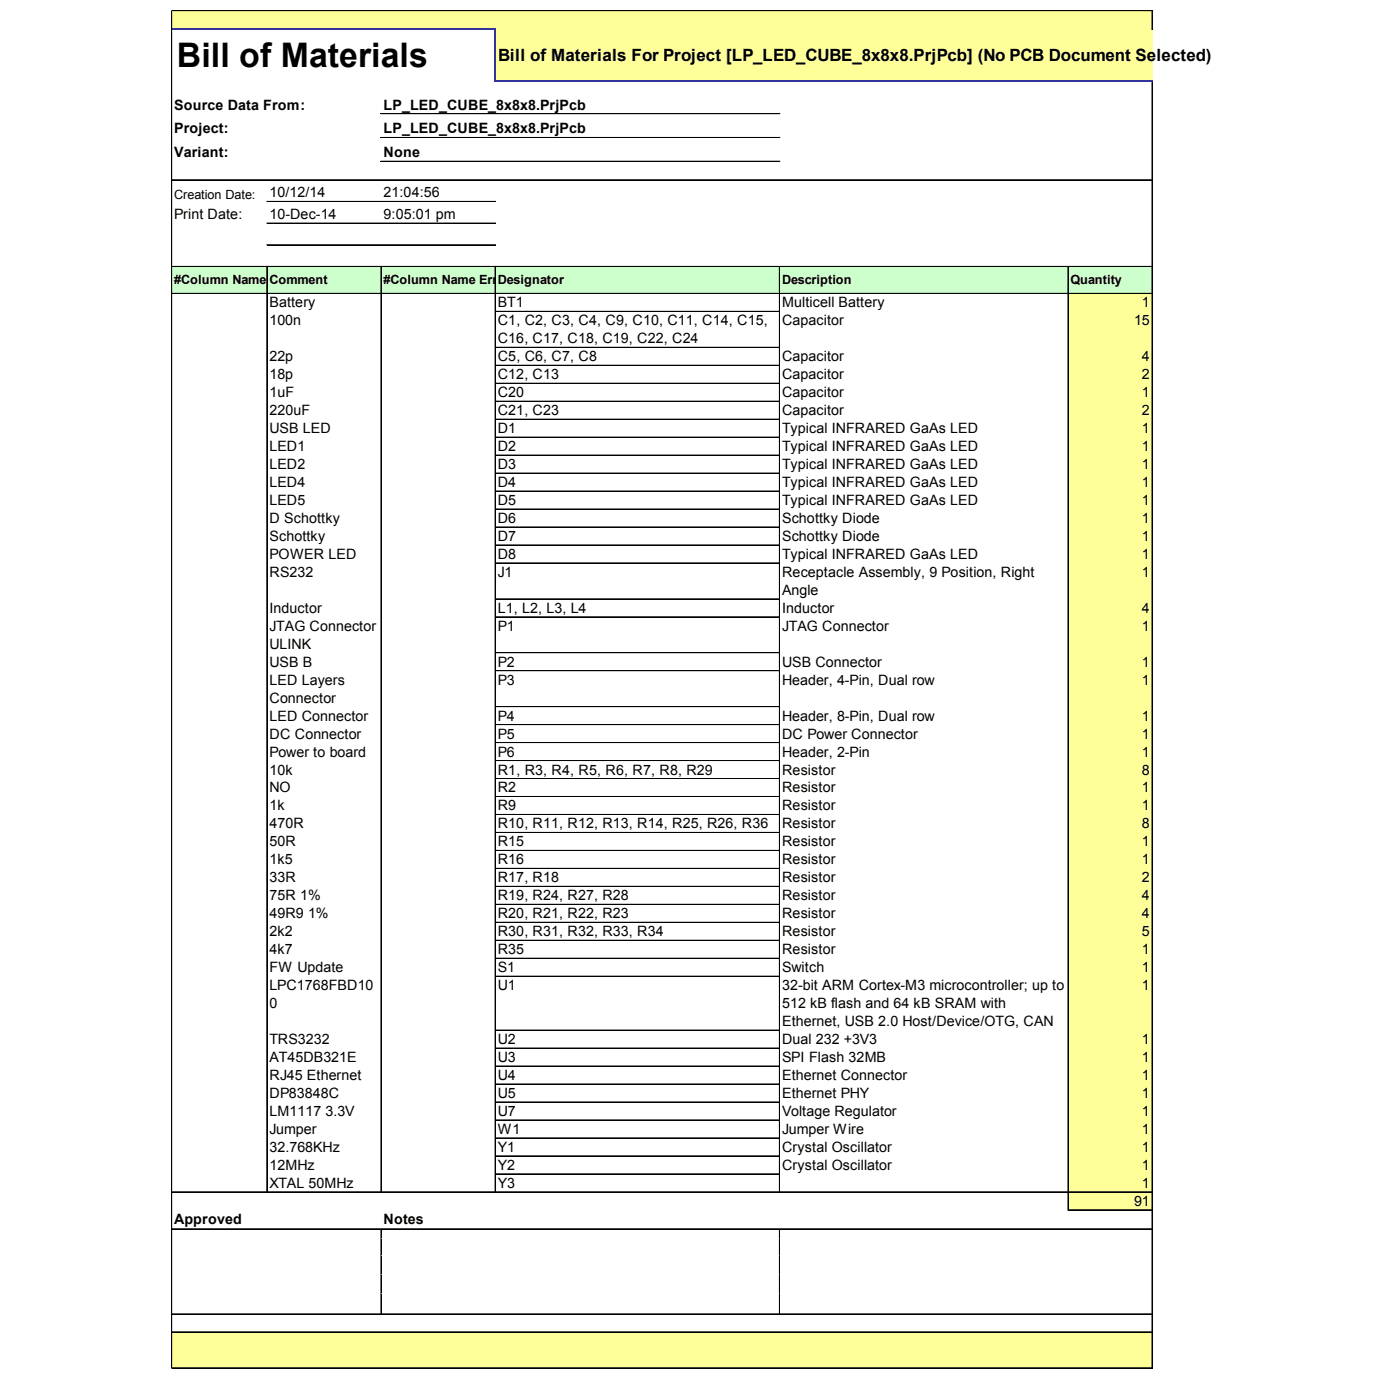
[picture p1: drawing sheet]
<svg xmlns="http://www.w3.org/2000/svg" width="96mm" height="96mm" viewBox="0 0 96 96" stroke-linecap="round" stroke-linejoin="round" font-family="sans-serif">
<defs><g id="words">
<text font-size="2.3" x="12.1" y="4.6">Bill of Materials</text>
<text font-size="1.2" x="34.2" y="4.2">Bill of Materials For Project [LP_LED_CUBE_8x8x8.PrjPcb] (No PCB Document Selected)</text>
<g font-size="1">
<text x="11.9" y="7.5">Source Data From:</text>
<text x="11.9" y="9.1">Project:</text>
<text x="11.9" y="10.8">Variant:</text>
<text x="26.3" y="7.5">LP_LED_CUBE_8x8x8.PrjPcb</text>
<text x="26.3" y="9.1">LP_LED_CUBE_8x8x8.PrjPcb</text>
<text x="26.3" y="10.8">None</text>
<text x="11.9" y="15">Print Date:</text>
<text x="18.5" y="13.5">10/12/14</text>
<text x="18.5" y="15">10-Dec-14</text>
<text x="26.3" y="13.5">21:04:56</text>
<text x="26.3" y="15">9:05:01 pm</text>
<text x="18.5" y="21.1">Battery</text>
<text x="18.5" y="22.3">100n</text>
<text x="34.1" y="21.1">BT1</text>
<text x="34.1" y="22.3">C1, C2, C3, C4, C9, C10, C11, C14, C15,</text>
<text x="34.1" y="23.5">C16, C17, C18, C19, C22, C24</text>
<text x="53.6" y="21.1">Multicell Battery</text>
<text x="53.6" y="22.3">Capacitor</text>
<text x="77.7" y="22.3">15</text>
<text x="78.3" y="21.1">1</text>
<text x="18.5" y="24.8">22p</text>
<text x="18.5" y="26">18p</text>
<text x="18.5" y="27.2">1uF</text>
<text x="18.5" y="28.5">220uF</text>
<text x="18.5" y="29.7">USB LED</text>
<text x="34.1" y="24.8">C5, C6, C7, C8</text>
<text x="34.1" y="26">C12, C13</text>
<text x="34.1" y="27.2">C20</text>
<text x="34.1" y="28.5">C21, C23</text>
<text x="34.1" y="29.7">D1</text>
<text x="53.6" y="24.8">Capacitor</text>
<text x="53.6" y="26">Capacitor</text>
<text x="53.6" y="27.2">Capacitor</text>
<text x="53.6" y="28.5">Capacitor</text>
<text x="53.6" y="29.7">Typical INFRARED GaAs LED</text>
<text x="78.3" y="24.8">4</text>
<text x="78.3" y="26">2</text>
<text x="78.3" y="27.2">1</text>
<text x="78.3" y="28.5">2</text>
<text x="78.3" y="29.7">1</text>
<text x="18.5" y="30.9">LED1</text>
<text x="18.5" y="32.1">LED2</text>
<text x="18.5" y="33.4">LED4</text>
<text x="18.5" y="34.6">LED5</text>
<text x="18.5" y="35.8">D Schottky</text>
<text x="34.1" y="30.9">D2</text>
<text x="34.1" y="32.1">D3</text>
<text x="34.1" y="33.4">D4</text>
<text x="34.1" y="34.6">D5</text>
<text x="34.1" y="35.8">D6</text>
<text x="53.6" y="30.9">Typical INFRARED GaAs LED</text>
<text x="53.6" y="32.1">Typical INFRARED GaAs LED</text>
<text x="53.6" y="33.4">Typical INFRARED GaAs LED</text>
<text x="53.6" y="34.6">Typical INFRARED GaAs LED</text>
<text x="53.6" y="35.8">Schottky Diode</text>
<text x="78.3" y="30.9">1</text>
<text x="78.3" y="32.1">1</text>
<text x="78.3" y="33.4">1</text>
<text x="78.3" y="34.6">1</text>
<text x="78.3" y="35.8">1</text>
<text x="18.5" y="37.1">Schottky</text>
<text x="18.5" y="38.3">POWER LED</text>
<text x="18.5" y="39.5">RS232</text>
<text x="34.1" y="37.1">D7</text>
<text x="34.1" y="38.3">D8</text>
<text x="34.1" y="39.5">J1</text>
<text x="53.6" y="37.1">Schottky Diode</text>
<text x="53.6" y="38.3">Typical INFRARED GaAs LED</text>
<text x="53.6" y="39.5">Receptacle Assembly, 9 Position, Right</text>
<text x="53.6" y="40.8">Angle</text>
<text x="78.3" y="37.1">1</text>
<text x="78.3" y="38.3">1</text>
<text x="78.3" y="39.5">1</text>
<text x="18.5" y="42">Inductor</text>
<text x="18.5" y="43.2">JTAG Connector</text>
<text x="18.5" y="44.5">ULINK</text>
<text x="18.5" y="45.7">USB B</text>
<text x="18.5" y="46.9">LED Layers</text>
<text x="34.1" y="42">L1, L2, L3, L4</text>
<text x="34.1" y="43.2">P1</text>
<text x="34.1" y="45.7">P2</text>
<text x="34.1" y="46.9">P3</text>
<text x="53.6" y="42">Inductor</text>
<text x="53.6" y="43.2">JTAG Connector</text>
<text x="53.6" y="45.7">USB Connector</text>
<text x="53.6" y="46.9">Header, 4-Pin, Dual row</text>
<text x="78.3" y="42">4</text>
<text x="78.3" y="43.2">1</text>
<text x="78.3" y="45.7">1</text>
<text x="78.3" y="46.9">1</text>
<text x="18.5" y="48.2">Connector</text>
<text x="18.5" y="49.4">LED Connector</text>
<text x="18.5" y="50.6">DC Connector</text>
<text x="18.5" y="51.9">Power to board</text>
<text x="18.5" y="53.1">10k</text>
<text x="34.1" y="49.4">P4</text>
<text x="34.1" y="50.6">P5</text>
<text x="34.1" y="51.9">P6</text>
<text x="34.1" y="53.1">R1, R3, R4, R5, R6, R7, R8, R29</text>
<text x="53.6" y="49.4">Header, 8-Pin, Dual row</text>
<text x="53.6" y="50.6">DC Power Connector</text>
<text x="53.6" y="51.9">Header, 2-Pin</text>
<text x="53.6" y="53.1">Resistor</text>
<text x="78.3" y="49.4">1</text>
<text x="78.3" y="50.6">1</text>
<text x="78.3" y="51.9">1</text>
<text x="78.3" y="53.1">8</text>
<text x="18.5" y="54.3">NO</text>
<text x="18.5" y="55.5">1k</text>
<text x="18.5" y="56.8">470R</text>
<text x="18.5" y="58">50R</text>
<text x="18.5" y="59.2">1k5</text>
<text x="34.1" y="54.3">R2</text>
<text x="34.1" y="55.5">R9</text>
<text x="34.1" y="56.8">R10, R11, R12, R13, R14, R25, R26, R36</text>
<text x="34.1" y="58">R15</text>
<text x="34.1" y="59.2">R16</text>
<text x="53.6" y="54.3">Resistor</text>
<text x="53.6" y="55.5">Resistor</text>
<text x="53.6" y="56.8">Resistor</text>
<text x="53.6" y="58">Resistor</text>
<text x="53.6" y="59.2">Resistor</text>
<text x="78.3" y="54.3">1</text>
<text x="78.3" y="55.5">1</text>
<text x="78.3" y="56.8">8</text>
<text x="78.3" y="58">1</text>
<text x="78.3" y="59.2">1</text>
<text x="18.5" y="60.5">33R</text>
<text x="18.5" y="61.7">75R 1%</text>
<text x="18.5" y="62.9">49R9 1%</text>
<text x="18.5" y="64.2">2k2</text>
<text x="18.5" y="65.4">4k7</text>
<text x="34.1" y="60.5">R17, R18</text>
<text x="34.1" y="61.7">R19, R24, R27, R28</text>
<text x="34.1" y="62.9">R20, R21, R22, R23</text>
<text x="34.1" y="64.2">R30, R31, R32, R33, R34</text>
<text x="34.1" y="65.4">R35</text>
<text x="53.6" y="60.5">Resistor</text>
<text x="53.6" y="61.7">Resistor</text>
<text x="53.6" y="62.9">Resistor</text>
<text x="53.6" y="64.2">Resistor</text>
<text x="53.6" y="65.4">Resistor</text>
<text x="78.3" y="60.5">2</text>
<text x="78.3" y="61.7">4</text>
<text x="78.3" y="62.9">4</text>
<text x="78.3" y="64.2">5</text>
<text x="78.3" y="65.4">1</text>
<text x="18.5" y="66.6">FW Update</text>
<text x="18.5" y="67.9">LPC1768FBD10</text>
<text x="18.5" y="69.1">0</text>
<text x="18.5" y="71.6">TRS3232</text>
<text x="34.1" y="66.6">S1</text>
<text x="34.1" y="67.9">U1</text>
<text x="34.1" y="71.6">U2</text>
<text x="53.6" y="66.6">Switch</text>
<text x="53.6" y="67.9">32-bit ARM Cortex-M3 microcontroller; up to</text>
<text x="53.6" y="69.1">512 kB flash and 64 kB SRAM with</text>
<text x="53.6" y="70.3">Ethernet, USB 2.0 Host/Device/OTG, CAN</text>
<text x="53.6" y="71.6">Dual 232 +3V3</text>
<text x="78.3" y="66.6">1</text>
<text x="78.3" y="67.9">1</text>
<text x="78.3" y="71.6">1</text>
<text x="18.5" y="72.8">AT45DB321E</text>
<text x="18.5" y="74">RJ45 Ethernet</text>
<text x="18.5" y="75.3">DP83848C</text>
<text x="18.5" y="76.5">LM1117 3.3V</text>
<text x="18.5" y="77.7">Jumper</text>
<text x="34.1" y="72.8">U3</text>
<text x="34.1" y="74">U4</text>
<text x="34.1" y="75.3">U5</text>
<text x="34.1" y="76.5">U7</text>
<text x="34.1" y="77.7">W1</text>
<text x="53.6" y="72.8">SPI Flash 32MB</text>
<text x="53.6" y="74">Ethernet Connector</text>
<text x="53.6" y="75.3">Ethernet PHY</text>
<text x="53.6" y="76.5">Voltage Regulator</text>
<text x="53.6" y="77.7">Jumper Wire</text>
<text x="78.3" y="72.8">1</text>
<text x="78.3" y="74">1</text>
<text x="78.3" y="75.3">1</text>
<text x="78.3" y="76.5">1</text>
<text x="78.3" y="77.7">1</text>
<text x="11.9" y="83.9">Approved</text>
<text x="18.5" y="78.9">32.768KHz</text>
<text x="18.5" y="80.2">12MHz</text>
<text x="18.5" y="81.4">XTAL 50MHz</text>
<text x="26.3" y="83.9">Notes</text>
<text x="34.1" y="78.9">Y1</text>
<text x="34.1" y="80.2">Y2</text>
<text x="34.1" y="81.4">Y3</text>
<text x="53.6" y="78.9">Crystal Oscillator</text>
<text x="53.6" y="80.2">Crystal Oscillator</text>
<text x="77.7" y="82.6">91</text>
<text x="78.3" y="78.9">1</text>
<text x="78.3" y="80.2">1</text>
<text x="78.3" y="81.4">1</text>
</g>
<g font-size=".9">
<text x="11.9" y="13.6">Creation Date:</text>
<text x="11.9" y="19.5">#Column Name</text>
<text x="18.5" y="19.5">Comment</text>
<text x="18.5" y="19.5">Error:Footprint</text>
<text x="26.3" y="19.5">#Column Name Err</text>
<text x="34.1" y="19.5">or:LibRef</text>
<text x="34.1" y="19.5">Designator</text>
<text x="53.6" y="19.5">Description</text>
<text x="73.4" y="19.5">Quantity</text>
</g>
</g></defs>
<g fill="#ff9">
<path d="M11.8 .7h67.2v1.3h-67.2z"/>
<path d="M33.9 2h45.1v3.6h-45.1z"/>
</g>
<path d="M11.8 18.3h67.2v1.8h-67.2z" fill="#cfc"/>
<g fill="#ff9">
<path d="M73.2 20.1h5.8v1.3h-5.8z"/>
<path d="M73.2 21.3h5.8v2.5h-5.8z"/>
<path d="M73.2 23.8h5.8v1.3h-5.8z"/>
<path d="M73.2 25h5.8v1.3h-5.8z"/>
<path d="M73.2 26.3h5.8v1.2h-5.8z"/>
<path d="M73.2 27.5h5.8v1.3h-5.8z"/>
<path d="M73.2 28.7h5.8v1.3h-5.8z"/>
<path d="M73.2 30h5.8v1.2h-5.8z"/>
<path d="M73.2 31.2h5.8v1.3h-5.8z"/>
<path d="M73.2 32.4h5.8v1.3h-5.8z"/>
<path d="M73.2 33.7h5.8v1.2h-5.8z"/>
<path d="M73.2 34.9h5.8v1.3h-5.8z"/>
<path d="M73.2 36.1h5.8v1.3h-5.8z"/>
<path d="M73.2 37.3h5.8v1.3h-5.8z"/>
<path d="M73.2 38.6h5.8v2.5h-5.8z"/>
<path d="M73.2 41h5.8v1.3h-5.8z"/>
<path d="M73.2 42.3h5.8v2.5h-5.8z"/>
<path d="M73.2 44.7h5.8v1.3h-5.8z"/>
<path d="M73.2 46h5.8v2.5h-5.8z"/>
<path d="M73.2 48.4h5.8v1.3h-5.8z"/>
<path d="M73.2 49.7h5.8v1.2h-5.8z"/>
<path d="M73.2 50.9h5.8v32.1h-5.8z"/>
<path d="M11.8 91.3h67.2v2.5h-67.2z"/>
</g>
<g fill="none" stroke="#000" stroke-width=".07">
<path d="M11.8 .7v1.3M11.8 2v91.8M11.8 .7h67.2M11.8 12.3h67.2M11.8 18.3h67.2M18.3 13.8h15.7M18.3 15.3h15.7M18.3 16.8h15.7M18.3 18.3v63.4M26.1 18.3v63.4M26.1 7.8h27.4M26.1 9.4h27.4"/>
<path d="M26.1 11.1h27.4M33.9 18.3v63.4M34 18.3v63.4M53.4 18.3v63.4M73.2 18.3v64.7M79 .8v1.2M79 5.6v88.2M11.8 20.1h67.2M34 21.3h19.4M34 21.4h19.4M34 23.8h19.4M34 25h19.4"/>
<path d="M34 25.1h19.4M34 26.3h19.4M34 27.5h19.4M34 28.7h19.4M34 30h19.4M34 31.2h19.4M34 32.4h19.4M34 33.7h19.4M34 34.9h19.4M34 36.1h19.4M34 37.3h19.4M34 37.4h19.4"/>
<path d="M34 38.6h19.4M34 41h19.4M34 41.1h19.4M34 42.3h19.4M34 44.7h19.4M34 44.8h19.4M34 46h19.4M34 48.4h19.4M34 48.5h19.4M34 49.7h19.4M34 50.9h19.4M34 52.1h19.4"/>
<path d="M34 53.4h19.4M34 54.6h19.4M34 55.8h19.4M34 57.1h19.4M34 58.3h19.4M34 59.5h19.4M34 60.7h19.4M34 60.8h19.4M34 62h19.4M34 63.2h19.4M34 64.4h19.4M34 64.5h19.4"/>
<path d="M34 65.7h19.4M34 66.9h19.4M34 70.6h19.4M34 71.8h19.4M34 71.9h19.4M34 73.1h19.4M34 74.3h19.4M34 75.5h19.4M34 76.8h19.4M34 78h19.4M34 79.2h19.4M11.8 81.7h67.2"/>
<path d="M11.8 84.2h67.2M11.8 90.1h67.2M11.8 91.3h67.2M11.8 93.7h67.2M26.1 84.3h.1M26.1 84.3v.1M26.1 84.5v.1M26.1 84.6v.1M26.1 84.8v.1M26.1 84.9v.1M26.1 85.1v.1M26.1 85.2v.1"/>
<path d="M26.1 85.3v.2M26.1 85.5v.1M26.1 85.6v.1M26.1 85.8v.1M26.1 85.9v.1M26.1 86.1v.1M26.1 86.2v.1M26.1 86.4v.1M26.1 86.5v.1M26.1 86.6v.2M26.1 86.8v.1M26.1 86.9v.1"/>
<path d="M26.1 87.1v.1M26.1 87.2v.1M26.1 87.4v.1M26.1 87.5v.1M26.1 87.7v.1M26.1 87.8v.1M26.1 88v.1M26.1 88.1v.1M26.1 88.2v.1M26.1 88.4v.1M26.1 88.5v.1M26.1 88.7v.1"/>
<path d="M26.1 88.8v.1M26.1 89v.1M26.1 89.1v.1M26.1 89.3v.1M26.1 89.4v.1M26.1 89.5v.2M26.1 89.7v.1M26.1 89.8v.1M26.1 90v.1M34 80.5h19.4M53.4 84.3h.1M53.4 84.3v.1"/>
<path d="M53.4 84.5v.1M53.4 84.6v.1M53.4 84.8v.1M53.4 84.9v.1M53.4 85.1v.1M53.4 85.2v.1M53.4 85.3v.2M53.4 85.5v.1M53.4 85.6v.1M53.4 85.8v.1M53.4 85.9v.1M53.4 86.1v.1"/>
<path d="M53.4 86.2v.1M53.4 86.4v.1M53.4 86.5v.1M53.4 86.6v.2M53.4 86.8v.1M53.4 86.9v.1M53.4 87.1v.1M53.4 87.2v.1M53.4 87.4v.1M53.4 87.5v.1M53.4 87.7v.1M53.4 87.8v.1"/>
<path d="M53.4 88v.1M53.4 88.1v.1M53.4 88.2v.1M53.4 88.4v.1M53.4 88.5v.1M53.4 88.7v.1M53.4 88.8v.1M53.4 89v.1M53.4 89.1v.1M53.4 89.3v.1M53.4 89.4v.1M53.4 89.5v.2"/>
<path d="M53.4 89.7v.1M53.4 89.8v.1M53.4 90v.1M73.2 82.9h5.8"/>
</g>
<g fill="#000">
<path d="M11.8 .7v1.3zM79 .8v1.2zM26.1 84.3v.1zM26.1 84.5v.1zM26.1 84.6v.1zM26.1 84.8v.1zM26.1 84.9v.1zM26.1 85.1v.1zM26.1 85.2v.1zM26.1 85.3v.2zM26.1 85.5v.1zM26.1 85.6v.1z"/>
<path d="M26.1 85.8v.1zM26.1 85.9v.1zM26.1 86.1v.1zM26.1 86.2v.1zM26.1 86.4v.1zM26.1 86.5v.1zM26.1 86.6v.2zM26.1 86.8v.1zM26.1 86.9v.1zM26.1 87.1v.1zM26.1 87.2v.1zM26.1 87.4v.1z"/>
<path d="M26.1 87.5v.1zM26.1 87.7v.1zM26.1 87.8v.1zM26.1 88v.1zM26.1 88.1v.1zM26.1 88.2v.1zM26.1 88.4v.1zM26.1 88.5v.1zM26.1 88.7v.1zM26.1 88.8v.1zM26.1 89v.1zM26.1 89.1v.1z"/>
<path d="M26.1 89.3v.1zM26.1 89.4v.1zM26.1 89.5v.2zM26.1 89.7v.1zM26.1 89.8v.1zM26.1 90v.1zM53.4 84.3l.1 .1zM53.4 84.5l.1 .1zM53.4 84.6l.1 .1zM53.4 84.8l.1 .1zM53.4 84.9l.1 .1zM53.4 85.1l.1 .1z"/>
<path d="M53.4 85.2l.1 .1zM53.4 85.3l.1 .2zM53.4 85.5l.1 .1zM53.4 85.6l.1 .1zM53.4 85.8l.1 .1zM53.4 85.9l.1 .1zM53.4 86.1l.1 .1zM53.4 86.2l.1 .1zM53.4 86.4l.1 .1zM53.4 86.5l.1 .1zM53.4 86.6l.1 .2zM53.4 86.8l.1 .1z"/>
<path d="M53.4 86.9l.1 .1zM53.4 87.1l.1 .1zM53.4 87.2l.1 .1zM53.4 87.4l.1 .1zM53.4 87.5l.1 .1zM53.4 87.7l.1 .1zM53.4 87.8l.1 .1zM53.4 88l.1 .1zM53.4 88.1l.1 .1zM53.4 88.2l.1 .1zM53.4 88.4l.1 .1zM53.4 88.5l.1 .1z"/>
<path d="M53.4 88.7l.1 .1zM53.4 88.8l.1 .1zM53.4 89l.1 .1zM53.4 89.1l.1 .1zM53.4 89.3l.1 .1zM53.4 89.4l.1 .1zM53.4 89.5l.1 .2zM53.4 89.7l.1 .1zM53.4 89.8l.1 .1zM53.4 90l.1 .1z"/>
</g>
<path d="M11.8 2h22.2M33.9 2v3.6M34 5.6h45" fill="none" stroke="#339" stroke-width=".07"/>
<use href="#words"/>
</svg>
